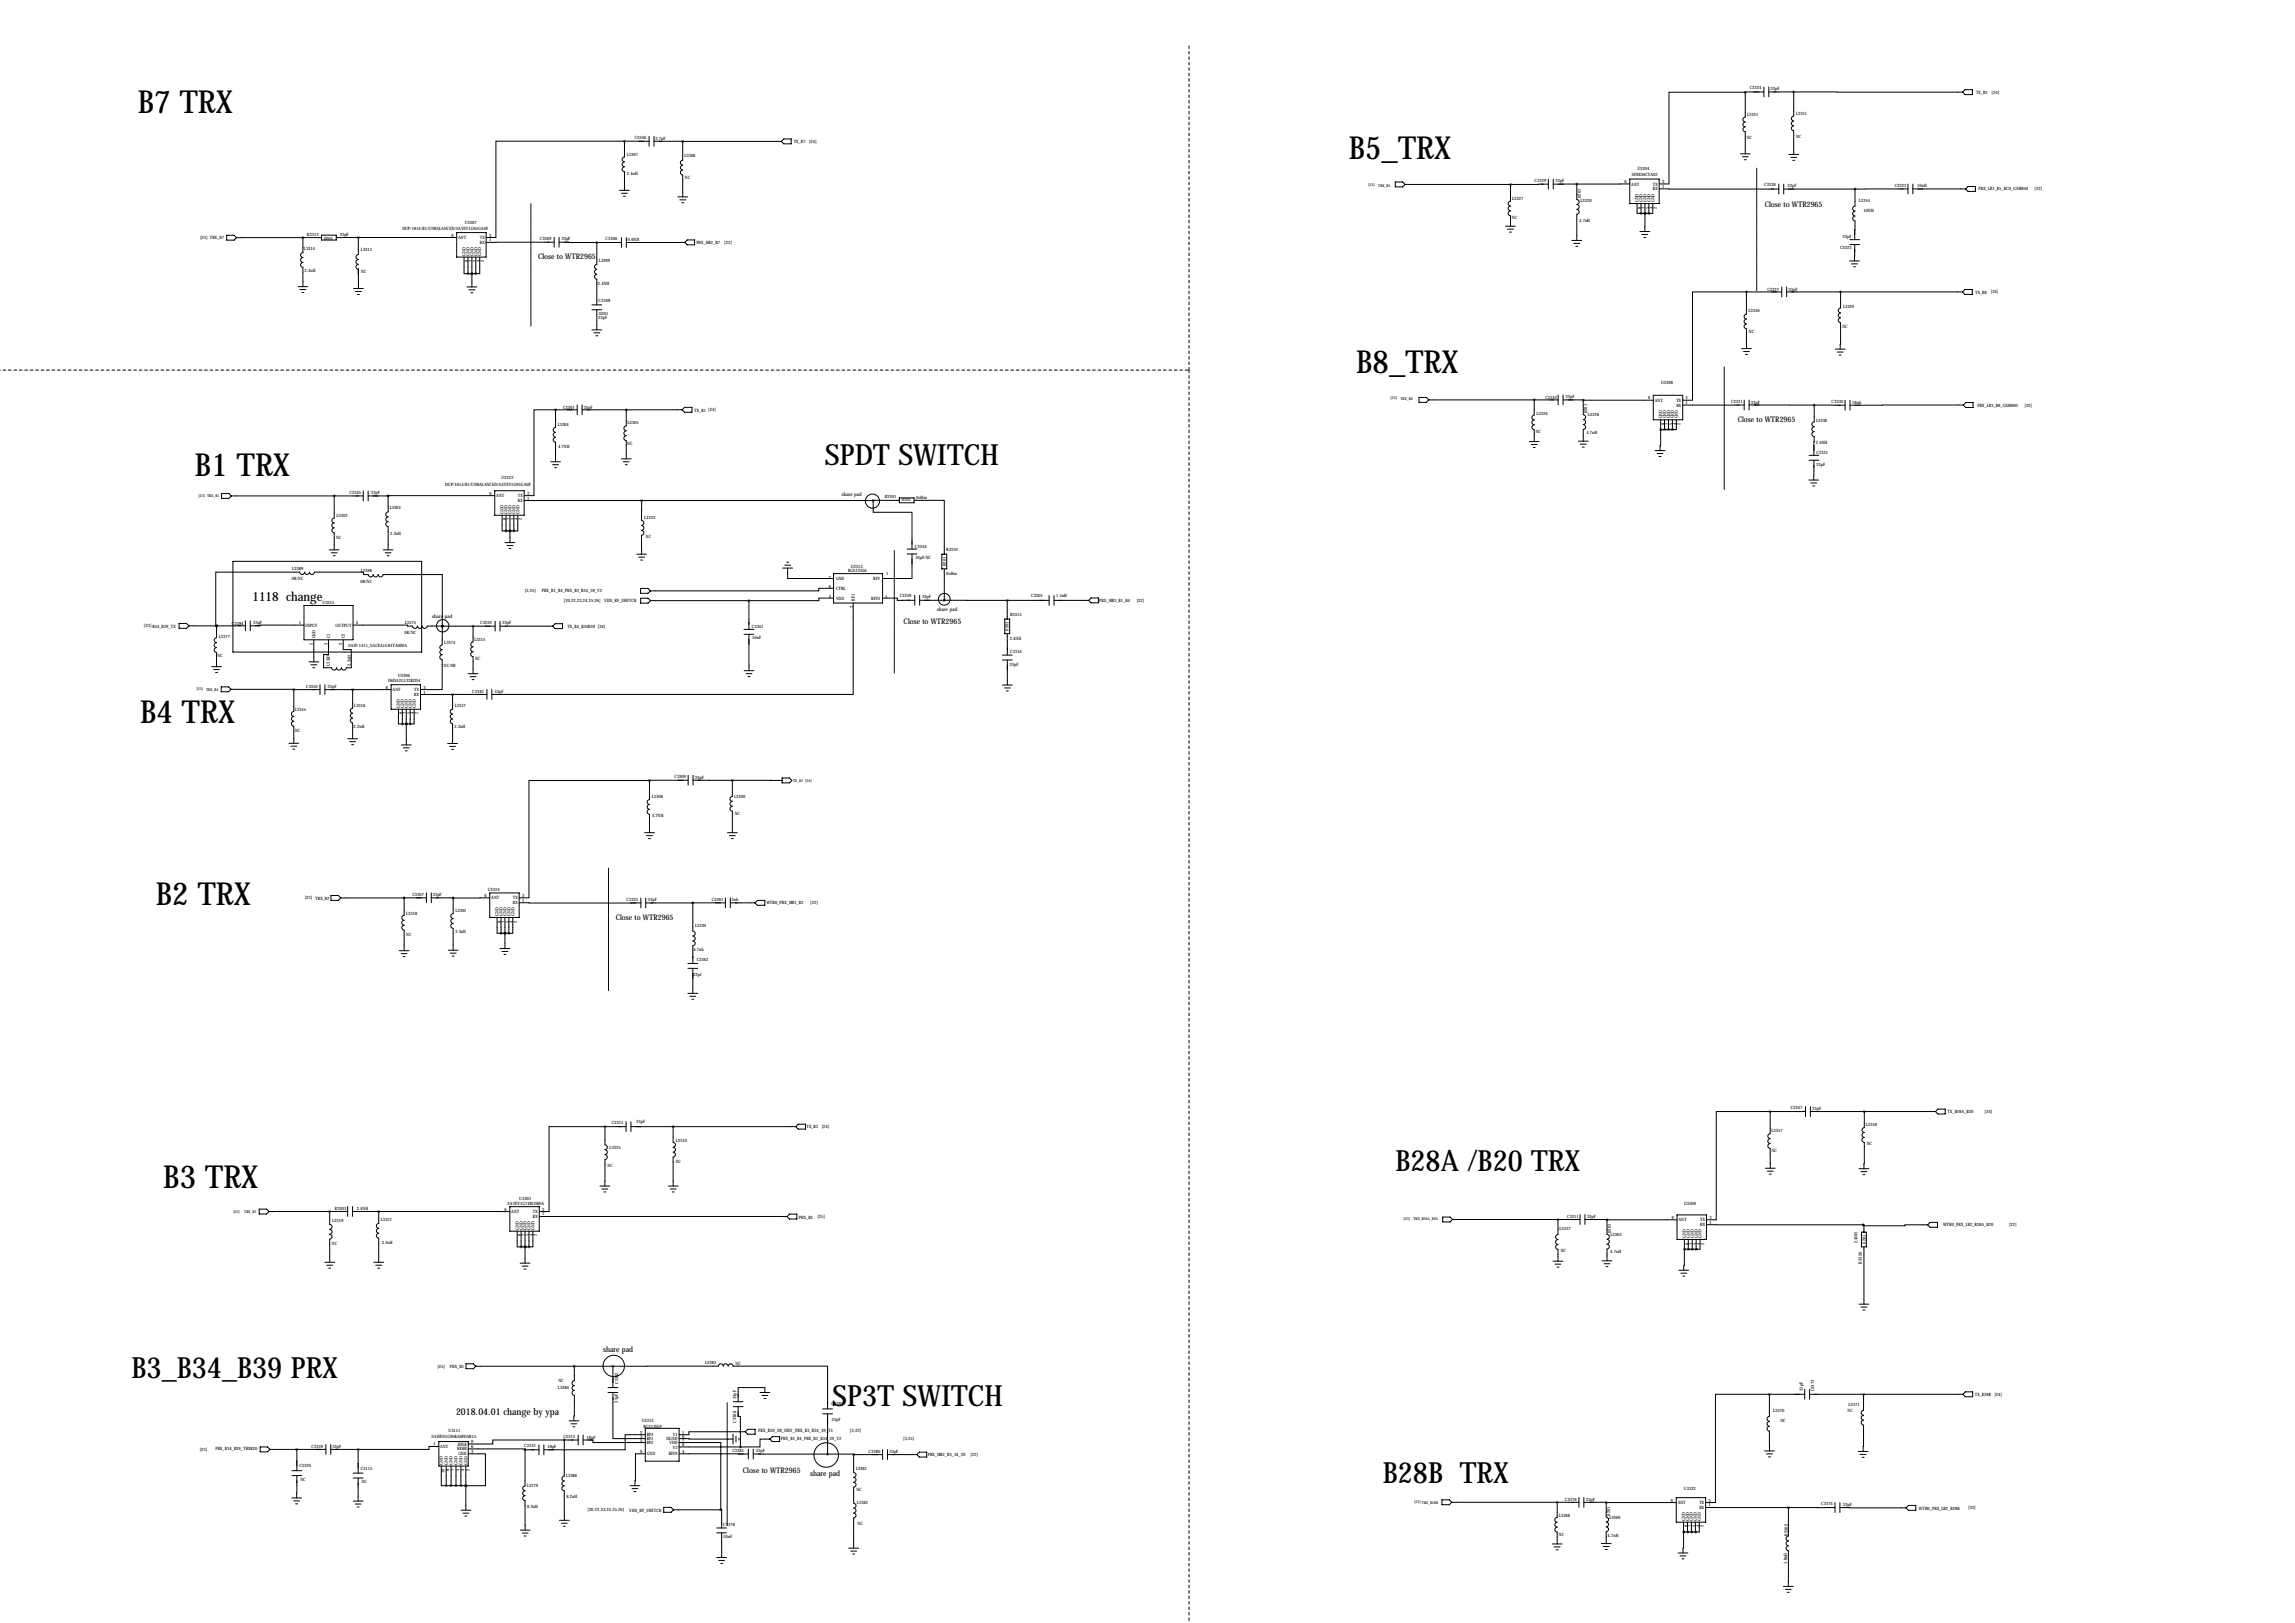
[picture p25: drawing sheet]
<svg xmlns="http://www.w3.org/2000/svg" width="1189mm" height="841mm" viewBox="0 0 1189 841" stroke-linecap="round" stroke-linejoin="round" font-family="sans-serif">
<defs><g id="words">
<g font-size="16.5">
<text x="71" y="59">B7 TRX</text>
<text x="699" y="83">B5_TRX</text>
<text x="703" y="193">B8_TRX</text>
<text x="101" y="246">B1 TRX</text>
<text x="73" y="374">B4 TRX</text>
<text x="81" y="469">B2 TRX</text>
<text x="85" y="615">B3 TRX</text>
</g>
<g font-size="15.1">
<text x="427" y="241">SPDT SWITCH</text>
<text x="723" y="607">B28A /B20 TRX</text>
<text x="68" y="714">B3_B34_B39 PRX</text>
<text x="431" y="728">SP3T SWITCH</text>
<text x="716" y="768">B28B TRX</text>
</g>
<text font-size="6.6" x="131" y="311">1118 change</text>
<text font-size="4.9" x="236" y="733">2018.04.01 change by ypa</text>
<g font-size="4">
<text x="914" y="107">Close to WTR2965</text>
<text x="279" y="134">Close to WTR2965</text>
<text x="900" y="219">Close to WTR2965</text>
<text x="468" y="323">Close to WTR2965</text>
<text x="319" y="476">Close to WTR2965</text>
<text x="312" y="700">share pad</text>
<text x="385" y="763">Close to WTR2965</text>
<text x="420" y="765">share pad</text>
</g>
<g font-size="2.6">
<text x="436" y="257">share pad</text>
<text x="485" y="316">share pad</text>
<text x="224" y="320">share pad</text>
</g>
<g font-size="2.4">
<text x="393" y="742">PRX_B20_28_SW2_PRX_B3_B34_39_V1</text>
<text x="440" y="741">[3,22]</text>
<text x="926" y="796" transform="rotate(-90 926 796)">R3302</text>
<text x="926" y="810" transform="rotate(-90 926 810)">1.8nH</text>
</g>
<g font-size="2.3">
<text x="906" y="46">C3324</text>
<text x="917" y="47">33pF</text>
<text x="1024" y="49">TX_B5</text>
<text x="1032" y="49">[24]</text>
<text x="930" y="59">L3311</text>
<text x="905" y="60">L3321</text>
<text x="905" y="72">NC</text>
<text x="930" y="71">NC</text>
<text x="329" y="72">C3346</text>
<text x="339" y="73">2.7pF</text>
<text x="411" y="74">TX_B7</text>
<text x="419" y="74">[24]</text>
<text x="325" y="81">L3307</text>
<text x="355" y="81">L3306</text>
<text x="848" y="88">U3304</text>
<text x="325" y="90">2.4nH</text>
<text x="355" y="93">NC</text>
<text x="795" y="94">C3329</text>
<text x="806" y="94">33pF</text>
<text x="842" y="95">6</text>
<text x="845" y="91">SFX836CYA02</text>
<text x="861" y="95">3</text>
<text x="845" y="96">ANT</text>
<text x="856" y="96">TX</text>
<text x="856" y="99">RX</text>
<text x="861" y="97">1</text>
<text x="914" y="97">C3338</text>
<text x="926" y="97">33pF</text>
<text x="981" y="97">C3322</text>
<text x="993" y="97">10nH</text>
<text x="1025" y="98">PRX_LB1_B5_BC0_GSM850</text>
<text x="1054" y="98">[22]</text>
<text x="783" y="103">L3327</text>
<text x="819" y="105">L3320</text>
<text x="819" y="103" transform="rotate(-90 819 103)">0201</text>
<text x="849" y="105" transform="rotate(-90 849 105)">GND</text>
<text x="851" y="105" transform="rotate(-90 851 105)">GND</text>
<text x="853" y="105" transform="rotate(-90 853 105)">GND</text>
<text x="855" y="105" transform="rotate(-90 855 105)">GND</text>
<text x="857" y="105" transform="rotate(-90 857 105)">GND</text>
<text x="963" y="105">L3354</text>
<text x="783" y="113">NC</text>
<text x="850" y="108" transform="rotate(-90 850 108)">8</text>
<text x="852" y="108" transform="rotate(-90 852 108)">7</text>
<text x="854" y="108" transform="rotate(-90 854 108)">5</text>
<text x="856" y="108" transform="rotate(-90 856 108)">4</text>
<text x="858" y="108" transform="rotate(-90 858 108)">2</text>
<text x="965" y="110">10NH</text>
<text x="208" y="119">DUP/1814/B1/UNBALANCED/SAYEY1G95GA0F</text>
<text x="241" y="116">U3307</text>
<text x="818" y="115">4.7nH</text>
<text x="104" y="124">[23] TRX_B7</text>
<text x="159" y="122">R3313</text>
<text x="168" y="124">0201</text>
<text x="176" y="122">33pF</text>
<text x="234" y="123">6</text>
<text x="237" y="124">ANT</text>
<text x="249" y="124">TX</text>
<text x="253" y="123">3</text>
<text x="253" y="125">1</text>
<text x="280" y="124">C3369</text>
<text x="291" y="125">33pF</text>
<text x="314" y="125">C3306</text>
<text x="325" y="125">0.6NH</text>
<text x="954" y="123">33pF</text>
<text x="157" y="130">L3314</text>
<text x="187" y="130">L3313</text>
<text x="249" y="126">RX</text>
<text x="361" y="126">PRX_HB2_B7</text>
<text x="375" y="126">[22]</text>
<text x="953" y="129">C3323</text>
<text x="241" y="132" transform="rotate(-90 241 132)">GND</text>
<text x="243" y="136" transform="rotate(-90 243 136)">8</text>
<text x="243" y="132" transform="rotate(-90 243 132)">GND</text>
<text x="245" y="136" transform="rotate(-90 245 136)">7</text>
<text x="245" y="132" transform="rotate(-90 245 132)">GND</text>
<text x="247" y="136" transform="rotate(-90 247 136)">5</text>
<text x="247" y="132" transform="rotate(-90 247 132)">GND</text>
<text x="249" y="136" transform="rotate(-90 249 136)">4</text>
<text x="249" y="132" transform="rotate(-90 249 132)">GND</text>
<text x="251" y="136" transform="rotate(-90 251 136)">2</text>
<text x="310" y="136">L3399</text>
<text x="158" y="141">2.4nH</text>
<text x="187" y="141">NC</text>
<text x="310" y="148">2.4NH</text>
<text x="916" y="151">C3327</text>
<text x="926" y="151">33pF</text>
<text x="1023" y="152">TX_B8</text>
<text x="1031" y="152">[24]</text>
<text x="310" y="156">C3308</text>
<text x="906" y="161">L3356</text>
<text x="955" y="159">L3329</text>
<text x="310" y="165">33pF</text>
<text x="310" y="163">0201</text>
<text x="906" y="172">NC</text>
<text x="954" y="170">NC</text>
<text x="860" y="199">U3308</text>
<text x="801" y="206">C3342</text>
<text x="811" y="206">33pF</text>
<text x="854" y="207">6</text>
<text x="857" y="208">ANT</text>
<text x="868" y="208">TX</text>
<text x="873" y="207">3</text>
<text x="873" y="209">1</text>
<text x="897" y="209">C3321</text>
<text x="907" y="209">33pF</text>
<text x="949" y="209">C3330</text>
<text x="960" y="209">18nh</text>
<text x="292" y="212">C3301</text>
<text x="302" y="212">33pF</text>
<text x="360" y="213">TX_B1 [24]</text>
<text x="796" y="215">L3326</text>
<text x="822" y="214" transform="rotate(-90 822 214)">0201</text>
<text x="822" y="216">L3328</text>
<text x="868" y="211">RX</text>
<text x="1024" y="211">PRX_LB3_B8_GSM900</text>
<text x="1049" y="211">[22]</text>
<text x="289" y="221">L3304</text>
<text x="325" y="219">L3305</text>
<text x="861" y="217" transform="rotate(-90 861 217)">GND</text>
<text x="862" y="220" transform="rotate(-90 862 220)">8</text>
<text x="863" y="217" transform="rotate(-90 863 217)">GND</text>
<text x="864" y="220" transform="rotate(-90 864 220)">7</text>
<text x="865" y="217" transform="rotate(-90 865 217)">GND</text>
<text x="866" y="220" transform="rotate(-90 866 220)">5</text>
<text x="867" y="217" transform="rotate(-90 867 217)">GND</text>
<text x="868" y="220" transform="rotate(-90 868 220)">4</text>
<text x="869" y="217" transform="rotate(-90 869 217)">GND</text>
<text x="870" y="220" transform="rotate(-90 870 220)">2</text>
<text x="941" y="218">L3338</text>
<text x="796" y="224">NC</text>
<text x="822" y="225">4.7nH</text>
<text x="289" y="232">4.7NH</text>
<text x="325" y="230">NC</text>
<text x="941" y="230">2.4NH</text>
<text x="941" y="235">C3331</text>
<text x="941" y="241">33pF</text>
<text x="231" y="251">DUP/1814/B1/UNBALANCED/SAYEY1G95GA0F</text>
<text x="260" y="248">U3323</text>
<text x="181" y="256">C3345</text>
<text x="192" y="256">33pF</text>
<text x="254" y="256">6</text>
<text x="257" y="258">ANT</text>
<text x="268" y="258">TX</text>
<text x="273" y="256">3</text>
<text x="202" y="264">L3303</text>
<text x="268" y="260">RX</text>
<text x="273" y="259">1</text>
<text x="458" y="258">R3301</text>
<text x="467" y="260">0201</text>
<text x="475" y="258">0oHm</text>
<text x="174" y="268">L3302</text>
<text x="261" y="266" transform="rotate(-90 261 266)">GND</text>
<text x="262" y="270" transform="rotate(-90 262 270)">8</text>
<text x="263" y="266" transform="rotate(-90 263 266)">GND</text>
<text x="264" y="270" transform="rotate(-90 264 270)">7</text>
<text x="265" y="266" transform="rotate(-90 265 266)">GND</text>
<text x="266" y="270" transform="rotate(-90 266 270)">5</text>
<text x="267" y="266" transform="rotate(-90 267 266)">GND</text>
<text x="268" y="270" transform="rotate(-90 268 270)">4</text>
<text x="269" y="266" transform="rotate(-90 269 266)">GND</text>
<text x="270" y="270" transform="rotate(-90 270 270)">2</text>
<text x="334" y="269">L3333</text>
<text x="174" y="279">NC</text>
<text x="202" y="277">2.2nH</text>
<text x="335" y="279">NC</text>
<text x="474" y="284">C3344</text>
<text x="490" y="285">R3310</text>
<text x="474" y="290">33pF/NC</text>
<text x="490" y="293" transform="rotate(-90 490 293)">0201</text>
<text x="151" y="295">L3389</text>
<text x="187" y="296">L3388</text>
<text x="429" y="300">2</text>
<text x="439" y="296">BGS12SL6</text>
<text x="441" y="294">U3313</text>
<text x="459" y="298">1</text>
<text x="490" y="298">0oHm</text>
<text x="151" y="301">0R/NC</text>
<text x="187" y="302">0R/NC</text>
<text x="429" y="305">6</text>
<text x="433" y="300">GND</text>
<text x="433" y="306">CTRL</text>
<text x="452" y="300">RF2</text>
<text x="272" y="307">[3,25]</text>
<text x="281" y="307">PRX_B1_B4_PRX_B3_B34_39_V2</text>
<text x="292" y="312">[20,22,23,24,25,26]</text>
<text x="313" y="312">VDD_RF_SWITCH</text>
<text x="429" y="310">4</text>
<text x="433" y="311">VDD</text>
<text x="443" y="311" transform="rotate(-90 443 311)">RF1</text>
<text x="451" y="311">RFIN</text>
<text x="458" y="310">5</text>
<text x="466" y="309">C3339</text>
<text x="478" y="310">33pF</text>
<text x="534" y="309">C3305</text>
<text x="547" y="309">1.5nH</text>
<text x="569" y="312">PRX_MB3_B1_B4</text>
<text x="589" y="312">[22]</text>
<text x="167" y="313">U3315</text>
<text x="442" y="315" transform="rotate(-90 442 315)">3</text>
<text x="120" y="324">C3384</text>
<text x="131" y="323">33pF</text>
<text x="155" y="323">1</text>
<text x="184" y="323">4</text>
<text x="210" y="323">L3375</text>
<text x="249" y="323">C3310</text>
<text x="260" y="323">33pF</text>
<text x="523" y="319">R3315</text>
<text x="75" y="325">[23] B34_B39_TX</text>
<text x="158" y="325">INPUT</text>
<text x="174" y="325">OUTPUT</text>
<text x="210" y="329">0R/NC</text>
<text x="294" y="325">TX_B4_B34B39 [24]</text>
<text x="389" y="325">C3341</text>
<text x="522" y="327" transform="rotate(-90 522 327)">0201</text>
<text x="113" y="330">L3377</text>
<text x="162" y="334" transform="rotate(-90 162 334)">5</text>
<text x="163" y="331" transform="rotate(-90 163 331)">GND</text>
<text x="170" y="334" transform="rotate(-90 170 334)">3</text>
<text x="171" y="331" transform="rotate(-90 171 331)">C1</text>
<text x="177" y="334" transform="rotate(-90 177 334)">2</text>
<text x="179" y="331" transform="rotate(-90 179 331)">C2</text>
<text x="181" y="335">SAW-1411_SACEA1G81TA0F0A</text>
<text x="230" y="334">L3374</text>
<text x="246" y="332">L3315</text>
<text x="390" y="331">10nF</text>
<text x="523" y="332">2.4NH</text>
<text x="113" y="340">NC</text>
<text x="246" y="342">NC</text>
<text x="523" y="338">C3314</text>
<text x="171" y="345" transform="rotate(-90 171 345)">L3387</text>
<text x="182" y="345" transform="rotate(-90 182 345)">2.2nH</text>
<text x="230" y="345">NC/0R</text>
<text x="523" y="345">33pF</text>
<text x="201" y="353">D6DA2G132K2D4</text>
<text x="206" y="351">U3306</text>
<text x="159" y="356">C3350</text>
<text x="170" y="356">33pF</text>
<text x="200" y="357">6</text>
<text x="203" y="358">ANT</text>
<text x="215" y="358">TX</text>
<text x="219" y="357">3</text>
<text x="219" y="359">1</text>
<text x="245" y="359">C3343</text>
<text x="256" y="359">33pF</text>
<text x="215" y="361">RX</text>
<text x="153" y="368">L3355</text>
<text x="184" y="366">L3316</text>
<text x="207" y="367" transform="rotate(-90 207 367)">GND</text>
<text x="209" y="370" transform="rotate(-90 209 370)">8</text>
<text x="209" y="367" transform="rotate(-90 209 367)">GND</text>
<text x="211" y="370" transform="rotate(-90 211 370)">7</text>
<text x="211" y="367" transform="rotate(-90 211 367)">GND</text>
<text x="213" y="370" transform="rotate(-90 213 370)">5</text>
<text x="213" y="367" transform="rotate(-90 213 367)">GND</text>
<text x="215" y="370" transform="rotate(-90 215 370)">4</text>
<text x="215" y="367" transform="rotate(-90 215 367)">GND</text>
<text x="217" y="370" transform="rotate(-90 217 370)">2</text>
<text x="236" y="366">L3317</text>
<text x="183" y="377">2.2nH</text>
<text x="235" y="377">2.2nH</text>
<text x="153" y="379">NC</text>
<text x="349" y="403">C3309</text>
<text x="360" y="404">33pF</text>
<text x="338" y="414">L3308</text>
<text x="380" y="413">L3309</text>
<text x="338" y="423">4.7NH</text>
<text x="381" y="422">NC</text>
<text x="253" y="462">U3324</text>
<text x="158" y="466">[23] TRX_B2</text>
<text x="214" y="464">C3307</text>
<text x="224" y="464">33pF</text>
<text x="251" y="465">6</text>
<text x="254" y="466">ANT</text>
<text x="266" y="466">TX</text>
<text x="270" y="465">3</text>
<text x="270" y="467">1</text>
<text x="325" y="467">C3333</text>
<text x="336" y="467">33pF</text>
<text x="369" y="467">C3361</text>
<text x="379" y="467">3nh</text>
<text x="210" y="474">L3318</text>
<text x="236" y="472">L3301</text>
<text x="266" y="468">RX</text>
<text x="397" y="468">WTR0_PRX_MB1_B2</text>
<text x="420" y="468">[22]</text>
<text x="258" y="474" transform="rotate(-90 258 474)">GND</text>
<text x="260" y="478" transform="rotate(-90 260 478)">8</text>
<text x="260" y="474" transform="rotate(-90 260 474)">GND</text>
<text x="262" y="478" transform="rotate(-90 262 478)">7</text>
<text x="262" y="474" transform="rotate(-90 262 474)">GND</text>
<text x="264" y="478" transform="rotate(-90 264 478)">5</text>
<text x="264" y="474" transform="rotate(-90 264 474)">GND</text>
<text x="266" y="478" transform="rotate(-90 266 478)">4</text>
<text x="266" y="474" transform="rotate(-90 266 474)">GND</text>
<text x="268" y="478" transform="rotate(-90 268 478)">2</text>
<text x="210" y="485">NC</text>
<text x="236" y="483">3.3nH</text>
<text x="360" y="480">L3330</text>
<text x="359" y="493">4.7nh</text>
<text x="361" y="498">C3362</text>
<text x="359" y="505">22pf</text>
<text x="928" y="575">C3347</text>
<text x="939" y="575">33pF</text>
<text x="330" y="582">33pF</text>
<text x="1009" y="577">TX_B28A_B20</text>
<text x="1028" y="576">[24]</text>
<text x="317" y="582">C3315</text>
<text x="418" y="584">TX_B3</text>
<text x="426" y="584">[24]</text>
<text x="918" y="586">L3357</text>
<text x="967" y="583">L3358</text>
<text x="350" y="592">L3310</text>
<text x="967" y="593">NC</text>
<text x="316" y="595">L3325</text>
<text x="918" y="597">NC</text>
<text x="315" y="605">NC</text>
<text x="350" y="602">NC</text>
<text x="269" y="622">U3303</text>
<text x="173" y="627">R3303</text>
<text x="185" y="627">2.4NH</text>
<text x="261" y="627">6</text>
<text x="263" y="624">SAYEY1G74BC0B0A</text>
<text x="265" y="628">ANT</text>
<text x="276" y="628">TX</text>
<text x="281" y="627">3</text>
<text x="281" y="630">1</text>
<text x="872" y="624">U3309</text>
<text x="172" y="633">L3319</text>
<text x="197" y="632">L3312</text>
<text x="276" y="631">RX</text>
<text x="414" y="631">PRX_B3</text>
<text x="423" y="631">[25]</text>
<text x="812" y="631">C3311</text>
<text x="822" y="631">33pF</text>
<text x="866" y="631">6</text>
<text x="869" y="633">ANT</text>
<text x="881" y="633">TX</text>
<text x="881" y="635">RX</text>
<text x="885" y="631">3</text>
<text x="885" y="634">1</text>
<text x="1007" y="635">WTR0_PRX_LB2_B28A_B20</text>
<text x="1041" y="635">[22]</text>
<text x="269" y="637" transform="rotate(-90 269 637)">GND</text>
<text x="270" y="640" transform="rotate(-90 270 640)">8</text>
<text x="271" y="637" transform="rotate(-90 271 637)">GND</text>
<text x="272" y="640" transform="rotate(-90 272 640)">7</text>
<text x="273" y="637" transform="rotate(-90 273 637)">GND</text>
<text x="274" y="640" transform="rotate(-90 274 640)">5</text>
<text x="275" y="637" transform="rotate(-90 275 637)">GND</text>
<text x="276" y="640" transform="rotate(-90 276 640)">4</text>
<text x="277" y="637" transform="rotate(-90 277 637)">GND</text>
<text x="278" y="640" transform="rotate(-90 278 640)">2</text>
<text x="808" y="637">L3337</text>
<text x="834" y="640">L3363</text>
<text x="834" y="639" transform="rotate(-90 834 639)">0201</text>
<text x="873" y="641" transform="rotate(-90 873 641)">GND</text>
<text x="875" y="641" transform="rotate(-90 875 641)">GND</text>
<text x="877" y="641" transform="rotate(-90 877 641)">GND</text>
<text x="879" y="641" transform="rotate(-90 879 641)">GND</text>
<text x="881" y="641" transform="rotate(-90 881 641)">GND</text>
<text x="172" y="645">NC</text>
<text x="198" y="644">3.3nH</text>
<text x="875" y="645" transform="rotate(-90 875 645)">8</text>
<text x="877" y="645" transform="rotate(-90 877 645)">7</text>
<text x="879" y="645" transform="rotate(-90 879 645)">5</text>
<text x="881" y="645" transform="rotate(-90 881 645)">4</text>
<text x="883" y="645" transform="rotate(-90 883 645)">2</text>
<text x="962" y="644" transform="rotate(-90 962 644)">2.4NH</text>
<text x="967" y="644" transform="rotate(-90 967 644)">0201</text>
<text x="809" y="648">NC</text>
<text x="834" y="649">4.7nH</text>
<text x="964" y="655" transform="rotate(-90 964 655)">R3326</text>
<text x="365" y="707">L3383</text>
<text x="381" y="707">NC</text>
<text x="227" y="709">[25]</text>
<text x="233" y="709">PRX_B3</text>
<text x="289" y="719">L3380</text>
<text x="289" y="716">NC</text>
<text x="320" y="717" transform="rotate(-90 320 717)">C3382</text>
<text x="381" y="725" transform="rotate(-90 381 725)">33pF</text>
<text x="934" y="720" transform="rotate(-90 934 720)">33pF</text>
<text x="940" y="721" transform="rotate(-90 940 721)">C3373</text>
<text x="1023" y="723">TX_B28B [24]</text>
<text x="320" y="727" transform="rotate(-90 320 727)">33pF</text>
<text x="431" y="728">C3383</text>
<text x="919" y="731">L3370</text>
<text x="957" y="731">NC</text>
<text x="958" y="728">L3371</text>
<text x="332" y="737">U3312</text>
<text x="381" y="737" transform="rotate(-90 381 737)">C3388</text>
<text x="431" y="736">33pF</text>
<text x="922" y="736">NC</text>
<text x="232" y="742">U3111</text>
<text x="332" y="743">2</text>
<text x="333" y="739">BGS13SL9</text>
<text x="335" y="744">RF3</text>
<text x="349" y="744">V1</text>
<text x="353" y="743">1</text>
<text x="172" y="750">33pF</text>
<text x="224" y="745">SAWFD1G90KA0F0AR15</text>
<text x="225" y="749">1</text>
<text x="237" y="749">RFLB</text>
<text x="244" y="747">9</text>
<text x="244" y="750">6</text>
<text x="272" y="750">C3312</text>
<text x="292" y="745">C3313</text>
<text x="304" y="745">18pF</text>
<text x="332" y="747">5</text>
<text x="332" y="745">3</text>
<text x="335" y="748">RF2</text>
<text x="335" y="746">RF1</text>
<text x="345" y="746">DGND</text>
<text x="347" y="748">VDD</text>
<text x="353" y="745">6</text>
<text x="353" y="747">7</text>
<text x="353" y="749">8</text>
<text x="405" y="746">PRX_B1_B4_PRX_B3_B34_39_V2</text>
<text x="468" y="746">[3,25]</text>
<text x="103" y="751">[23]</text>
<text x="112" y="751">PRX_B34_B39_TRXB20</text>
<text x="161" y="750">C3319</text>
<text x="228" y="750">ANT</text>
<text x="237" y="751">RFHB</text>
<text x="237" y="754">GND</text>
<text x="244" y="753">3</text>
<text x="284" y="750">18pF</text>
<text x="332" y="753">9</text>
<text x="335" y="754">GND</text>
<text x="346" y="754">RFIN</text>
<text x="349" y="750">V2</text>
<text x="353" y="753">4</text>
<text x="379" y="752">C3381</text>
<text x="392" y="752">33pF</text>
<text x="450" y="752">C3380</text>
<text x="461" y="753">33pF</text>
<text x="481" y="754">PRX_MB2_B3_34_39</text>
<text x="503" y="754">[22]</text>
<text x="155" y="760">C3320</text>
<text x="187" y="761">C3115</text>
<text x="229" y="759" transform="rotate(-90 229 759)">GND</text>
<text x="232" y="759" transform="rotate(-90 232 759)">GND</text>
<text x="234" y="759" transform="rotate(-90 234 759)">GND</text>
<text x="237" y="759" transform="rotate(-90 237 759)">GND</text>
<text x="240" y="759" transform="rotate(-90 240 759)">GND</text>
<text x="242" y="759" transform="rotate(-90 242 759)">GND</text>
<text x="443" y="761">L3381</text>
<text x="156" y="767">NC</text>
<text x="230" y="763" transform="rotate(-90 230 763)">10</text>
<text x="233" y="762" transform="rotate(-90 233 762)">8</text>
<text x="235" y="762" transform="rotate(-90 235 762)">7</text>
<text x="238" y="762" transform="rotate(-90 238 762)">5</text>
<text x="240" y="762" transform="rotate(-90 240 762)">4</text>
<text x="243" y="762" transform="rotate(-90 243 762)">2</text>
<text x="293" y="765">L3386</text>
<text x="187" y="768">NC</text>
<text x="273" y="770">L3379</text>
<text x="444" y="772">NC</text>
<text x="872" y="772">U3322</text>
<text x="293" y="776">8.2nH</text>
<text x="444" y="779">L3382</text>
<text x="811" y="777">C3376</text>
<text x="821" y="778">33pF</text>
<text x="866" y="778">6</text>
<text x="869" y="779">ANT</text>
<text x="880" y="779">TX</text>
<text x="885" y="778">3</text>
<text x="943" y="779">C3374</text>
<text x="273" y="781">8.2nH</text>
<text x="304" y="783">[20,22,23,24,25,26]</text>
<text x="326" y="783">VDD_RF_SWITCH</text>
<text x="808" y="786">L3368</text>
<text x="834" y="785" transform="rotate(-90 834 785)">0201</text>
<text x="880" y="782">RX</text>
<text x="885" y="780">1</text>
<text x="955" y="780">33pF</text>
<text x="994" y="782">WTR0_PRX_LB2_B28B</text>
<text x="1020" y="782">[22]</text>
<text x="375" y="791">C3378</text>
<text x="444" y="790">NC</text>
<text x="834" y="787">L3369</text>
<text x="873" y="788" transform="rotate(-90 873 788)">GND</text>
<text x="874" y="791" transform="rotate(-90 874 791)">8</text>
<text x="875" y="788" transform="rotate(-90 875 788)">GND</text>
<text x="876" y="791" transform="rotate(-90 876 791)">7</text>
<text x="877" y="788" transform="rotate(-90 877 788)">GND</text>
<text x="878" y="791" transform="rotate(-90 878 791)">5</text>
<text x="879" y="788" transform="rotate(-90 879 788)">GND</text>
<text x="880" y="791" transform="rotate(-90 880 791)">4</text>
<text x="881" y="788" transform="rotate(-90 881 788)">GND</text>
<text x="882" y="791" transform="rotate(-90 882 791)">2</text>
<text x="375" y="797">10nF</text>
<text x="808" y="795">NC</text>
<text x="833" y="796">4.7nH</text>
</g>
<g font-size="2">
<text x="709" y="96">[23]</text>
<text x="714" y="97">TRX_B5</text>
<text x="720" y="207">[23]</text>
<text x="725" y="207">TRX_B8</text>
<text x="103" y="257">[23] TRX_B1</text>
<text x="102" y="358">[23]</text>
<text x="107" y="358">TRX_B4</text>
<text x="411" y="405">TX_B2 [24]</text>
<text x="121" y="628">[23]</text>
<text x="127" y="628">TRX_B3</text>
<text x="727" y="632">[23]</text>
<text x="732" y="632">TRX_B28A_B20</text>
<text x="733" y="779">[23] TRX_B28B</text>
</g>
</g></defs>
<path d="M910 87v64M275 105v64M893 190v64M463 285v64M315 450v63M377 727v63" fill="none" stroke="#000" stroke-width=".52" stroke-dasharray=".4 .4"/>
<g fill="none" stroke="#000" stroke-width=".52">
<path d="M904 48v13a1.3 1.3 0 0 0-1 1 1.3 1.3 0 0 0 1 1 1.3 1.3 0 0 0-1 1 1.3 1.3 0 0 0 1 2 1.3 1.3 0 0 0-1 1 1.3 1.3 0 0 0 1 1v12M904 48h-39v47h-6M914 48h-10M914 45v5M916 48h13M916 45v5M929 48v12a1.3 1.3 0 0 0-1 1 1.3 1.3 0 0 0 1 2 1.3 1.3 0 0 0-1 1 1.3 1.3 0 0 0 1 1 1.3 1.3 0 0 0-1 1 1.3 1.3 0 0 0 1 2v12M929 48h88M1018 46h4v3h-4l-1-1zM323 73v8a1.3 1.3 0 0 0-1 2 1.3 1.3 0 0 0 1 1 1.3 1.3 0 0 0-1 1 1.3 1.3 0 0 0 1 1 1.3 1.3 0 0 0-1 2 1.3 1.3 0 0 0 1 1v10M323 73h13M323 73h-66v50h-5"/>
<path d="M336 71v5M339 73h15M339 71v5M354 73v10a1.3 1.3 0 0 0-2 1 1.4 1.4 0 0 0 2 2 1.3 1.3 0 0 0-2 1 1.3 1.3 0 0 0 2 1 1.3 1.3 0 0 0-2 1 1.4 1.4 0 0 0 2 2v11M354 73h51M406 72h4v3h-4l-1-2zM902 80h5M927 80h5M321 99h5M723 94h4l1 2-1 1h-4zM728 96h54M782 96v8a1.3 1.3 0 0 0-1 1 1.3 1.3 0 0 0 1 2 1.3 1.3 0 0 0-1 1 1.3 1.3 0 0 0 1 1 1.3 1.3 0 0 0-1 2 1.3 1.3 0 0 0 1 1v5"/>
<path d="M802 95l-20 1M802 93v5M805 93v5M817 95v8a1.3 1.3 0 0 1 1 2 1.3 1.3 0 0 1-1 1 1.3 1.3 0 0 1 1 1 1.3 1.3 0 0 1-1 1 1.3 1.3 0 0 1 1 2 1.3 1.3 0 0 1-1 1v14M817 95h-12M844 95h-27M844 93h15v12h-15zM859 98h62M903 81h3M904 83h1M921 95v5M924 98h37"/>
<path d="M924 95v5M928 82h3M929 83h1M961 98v9a1.3 1.3 0 0 0-1 1 1.3 1.3 0 0 0 1 1 1.3 1.3 0 0 0-1 2 1.3 1.3 0 0 0 1 1 1.3 1.3 0 0 0-1 1 1.3 1.3 0 0 0 1 1v10M988 98h-27M988 95v5M991 98h27M991 95v5M1018 98l2-1h3v2h-3zM322 100h3M323 102h1M351 102h5"/>
<path d="M352 104h3M353 105h1M780 117h5M781 119h3M848 105v6h8v-6M850 120h5M850 111h.1M850 105v6M852 111h.1M852 111v9M852 105v6M854 111h.1"/>
<path d="M854 105v6M117 122h4l2 1-2 1h-4zM157 123v8a1.3 1.3 0 0 0-1 1 1.3 1.3 0 0 0 1 1 1.3 1.3 0 0 0-1 2 1.3 1.3 0 0 0 1 1 1.3 1.3 0 0 0-1 1 1.3 1.3 0 0 0 1 1v10M157 123h-34M157 123h10M167 122h7v2h-7zM186 123v9a1.3 1.3 0 0 0-2 1 1.3 1.3 0 0 0 2 1 1.4 1.4 0 0 0-2 2 1.3 1.3 0 0 0 2 1 1.3 1.3 0 0 0-2 1 1.3 1.3 0 0 0 2 1v10M186 123h-12M186 123h51M237 120h15v13h-15zM240 133v9h2M242 133v9"/>
<path d="M244 133v16M246 133v9M249 133v9h-3M287 125l-35 1M287 123v5M290 125l19 1M290 123v5M309 126v11a1.3 1.3 0 0 0-1 1 1.3 1.3 0 0 0 1 2 1.3 1.3 0 0 0-1 1 1.3 1.3 0 0 0 1 1 1.3 1.3 0 0 0-1 1 1.3 1.3 0 0 0 1 2v13M309 126h13M322 123v5M324 123v5M355 126h-31"/>
<path d="M356 124h4v3h-4l-1-1zM782 120h1M814 125h5M815 126h3M816 128h1M851 121h3M852 123h1M958 135h5M958 127h5M958 124h5M959 137h3M960 138h1"/>
<path d="M961 127v8M154 148h5M155 150h3M156 152h1M183 149h5M184 151h3M185 152h1M242 149h5M242 142h4M243 150h3M244 152h1M244 142h.1"/>
<path d="M307 158h5M905 151v12a1.3 1.3 0 0 0-2 1 1.3 1.3 0 0 0 2 1 1.4 1.4 0 0 0-2 2 1.3 1.3 0 0 0 2 1 1.3 1.3 0 0 0-2 1 1.3 1.3 0 0 0 2 1v11M905 151h-28v56h-5M905 151h18M923 149v5M926 151h91M926 149v5M953 151v9a1.3 1.3 0 0 0-1 1 1.3 1.3 0 0 0 1 1 1.3 1.3 0 0 0-1 1 1.3 1.3 0 0 0 1 2 1.3 1.3 0 0 0-1 1 1.3 1.3 0 0 0 1 1v14M1018 150h4v2h-4l-1-1zM307 160h5M307 171h5M308 172h3"/>
<path d="M309 174h1M309 160v11M902 181h5M903 182h3M904 184h1M951 181h5M952 182h3M953 184h1M288 212v9a1.3 1.3 0 0 0-1 2 1.3 1.3 0 0 0 1 1 1.3 1.3 0 0 0-1 1 1.3 1.3 0 0 0 1 1 1.3 1.3 0 0 0-1 2 1.3 1.3 0 0 0 1 1v10M288 212h-11v45h-5M288 212h11M299 210v5"/>
<path d="M302 212h51M302 210v5M324 212v9a1.3 1.3 0 0 0-1 1 1.3 1.3 0 0 0 1 1 1.3 1.3 0 0 0-1 1 1.3 1.3 0 0 0 1 2 1.3 1.3 0 0 0-1 1 1.3 1.3 0 0 0 1 1v10M355 211h3v3h-3l-2-2zM735 206h4l1 1-1 1h-4zM740 207h67M795 207v8a1.3 1.3 0 0 0-1 1 1.3 1.3 0 0 0 1 2 1.3 1.3 0 0 0-1 1 1.3 1.3 0 0 0 1 1 1.3 1.3 0 0 0-1 1 1.3 1.3 0 0 0 1 2v6M807 205v5M810 207h10M810 205v5M820 207v8a1.3 1.3 0 0 1 1 1 1.3 1.3 0 0 1-1 1 1.3 1.3 0 0 1 1 2 1.3 1.3 0 0 1-1 1 1.3 1.3 0 0 1 1 1 1.3 1.3 0 0 1-1 1v7M820 207h36"/>
<path d="M856 205h16v12h-16zM860 217v6M862 217v6M864 217v6M866 217v6M868 217v6h-8M904 210h-32M904 207v5M906 210h34M906 207v5M940 210v9a1.3 1.3 0 0 0-1 1 1.3 1.3 0 0 0 1 1 1.3 1.3 0 0 0-1 1 1.3 1.3 0 0 0 1 2 1.3 1.3 0 0 0-1 1 1.3 1.3 0 0 0 1 1v10M940 210h16"/>
<path d="M956 207v5M958 207v5M1017 210h-59M1017 210l1-1h4v2h-4zM285 239h5M322 238h5M323 239h3M792 229h5M793 230h3M794 232h1M818 229h5M819 230h3"/>
<path d="M820 232h1M857 233h5M858 235h3M859 236h1M860 223h.1M860 223v10M862 223h.1M864 223h.1M866 223h.1M937 238h5M937 236h5M940 238v11"/>
<path d="M115 256h4l1 1-1 1h-4zM120 257h68M173 257v11a1.3 1.3 0 0 0-1 2 1.3 1.3 0 0 0 1 1 1.3 1.3 0 0 0-1 1 1.3 1.3 0 0 0 1 1 1.3 1.3 0 0 0-1 2 1.3 1.3 0 0 0 1 1v9M188 254v5M191 257h10M191 254v5M201 257v8a1.3 1.3 0 0 0-1 1 1.3 1.3 0 0 0 1 2 1.3 1.3 0 0 0-1 1 1.3 1.3 0 0 0 1 1 1.3 1.3 0 0 0-1 1 1.3 1.3 0 0 0 1 2v12M256 257h-55M256 254h16v13h-16zM272 259h180M286 241h3M287 242h1"/>
<path d="M324 241h1M332 259v11a1.3 1.3 0 0 1 2 1 1.3 1.3 0 0 1-2 1 1.3 1.3 0 0 1 2 1 1.4 1.4 0 0 1-2 2 1.3 1.3 0 0 1 2 1 1.3 1.3 0 0 1-2 1v10M452 259v6h20v19M466 259h-14M466 258h8v2h-8zM474 259h15v28M937 249h5M938 250h3M939 252h1M260 267v8h2M262 267v8M262 275h4"/>
<path d="M264 275h.1M264 267v14M266 267v8M268 267v8h-2M121 291h97v47h-97zM171 285h5M172 286h3M173 288h1M199 285h5M200 286h3M201 288h1M262 281h5"/>
<path d="M263 283h3M264 284h1M330 287h5M331 289h3M332 290h1M405 294h6M407 293h3M408 291h1M408 294v6h24M432 297h25v15h-25zM470 284h5M470 287h5"/>
<path d="M472 287v13h-15M488 287h2v8h-2zM489 295v16M157 314h26v17h-26zM332 305h4l1 1-1 1h-4zM332 310h4l1 1-1 1h-4zM337 311h51M388 311v15M432 305h-8v1h-87M432 310h-8v1h-36M442 312v48h-187M457 310h8v1h9"/>
<path d="M474 308v5M476 311h13M476 308v5M489 311h33M522 311v10M522 311h21M543 308v6M546 311h18M546 308v6M564 311l1-1h4v2h-4zM93 323h4l1 1-1 1h-4zM98 324h14"/>
<path d="M112 324v6a1.3 1.3 0 0 0-1 2 1.3 1.3 0 0 0 1 1 1.3 1.3 0 0 0-1 1 1.3 1.3 0 0 0 1 1 1.3 1.3 0 0 0-1 2 1.3 1.3 0 0 0 1 1v7M112 324v-28h43a1.4 1.4 0 0 0 2 2 1.3 1.3 0 0 0 1-2 1.3 1.3 0 0 0 1 2 1.3 1.3 0 0 0 1-2 1.4 1.4 0 0 0 2 2 1.3 1.3 0 0 0 1-2h25v2h3a1.3 1.3 0 0 0 1 1 1.3 1.3 0 0 0 1-1 1.3 1.3 0 0 0 2 1 1.3 1.3 0 0 0 1-1 1.3 1.3 0 0 0 1 1 1.3 1.3 0 0 0 1-1h31v26M112 324h.1M127 324h-15M127 322v5M130 322v5M157 324h-27M163 331v12M170 331v8h-2v7h4a1.3 1.3 0 0 0 1 1 1.3 1.3 0 0 0 1-1 1.3 1.3 0 0 0 2 1 1.3 1.3 0 0 0 1-1 1.3 1.3 0 0 0 1 1 1.3 1.3 0 0 0 1-1h3v-10h-4v-5M183 324h28h3a1.3 1.3 0 0 0 1 2 1.3 1.3 0 0 0 1-2M216 324a1.3 1.3 0 0 0 1 2 1.4 1.4 0 0 0 2-2M219 324a1.3 1.3 0 0 0 1 2 1.3 1.3 0 0 0 1-2"/>
<path d="M221 324h8M229 324v10a1.3 1.3 0 0 0-1 1 1.3 1.3 0 0 0 1 2 1.3 1.3 0 0 0-1 1 1.3 1.3 0 0 0 1 1 1.3 1.3 0 0 0-1 1 1.3 1.3 0 0 0 1 2v15h-11M229 324h.1M229 324h27M245 324v9a1.3 1.3 0 0 0-1 1 1.3 1.3 0 0 0 1 1 1.3 1.3 0 0 0-1 1 1.3 1.3 0 0 0 1 2 1.3 1.3 0 0 0-1 1 1.3 1.3 0 0 0 1 1v9M256 322v5M259 324h27M259 322v5M286 324l2-1h3v3h-3zM385 326h5M385 329h5M388 329v18"/>
<path d="M519 339h5M520 321h3v7h-3zM522 328v11M110 345h5M111 347h3M112 348h1M115 356h3l2 1-2 1h-3zM120 357h32M152 357v12a1.3 1.3 0 0 0-1 1 1.3 1.3 0 0 0 1 1 1.3 1.3 0 0 0-1 1 1.3 1.3 0 0 0 1 2 1.3 1.3 0 0 0-1 1 1.3 1.3 0 0 0 1 1v9M152 357h14M160 343h5M161 344h3"/>
<path d="M162 346h1M166 355v5M168 357h35M168 355v5M183 357v10a1.3 1.3 0 0 0-2 1 1.3 1.3 0 0 0 2 1 1.4 1.4 0 0 0-2 2 1.3 1.3 0 0 0 2 1 1.3 1.3 0 0 0-2 1 1.3 1.3 0 0 0 2 1v9M203 355h15v12h-15zM218 360h16M234 360v7a1.3 1.3 0 0 0-1 2 1.3 1.3 0 0 0 1 1 1.3 1.3 0 0 0-1 1 1.3 1.3 0 0 0 1 1 1.3 1.3 0 0 0-1 2 1.3 1.3 0 0 0 1 1v10M243 349h5M244 351h3M245 352h1M252 360h-18"/>
<path d="M252 357v5M255 357v5M385 347h6M386 349h4M388 350h1M519 342h5M519 355h5M520 356h3M521 358h1M522 342v13M206 367v8h2M208 367v8"/>
<path d="M208 375h4M210 375h.1M210 367v19M212 367v8M215 367v8h-3M150 385h5M151 387h3M152 388h1M180 383h5M181 384h3M182 386h1M208 386h5"/>
<path d="M209 387h3M210 389h1M232 385h5M233 387h3M234 388h1M336 404v10a1.3 1.3 0 0 0-1 1 1.3 1.3 0 0 0 1 2 1.3 1.3 0 0 0-1 1 1.3 1.3 0 0 0 1 1 1.3 1.3 0 0 0-1 1 1.3 1.3 0 0 0 1 2v9M336 404h-62v61h-5M356 404h-20M356 402v5M359 404h20M359 402v5M379 404v9a1.3 1.3 0 0 0-1 1 1.3 1.3 0 0 0 1 1 1.3 1.3 0 0 0-1 1 1.3 1.3 0 0 0 1 2 1.3 1.3 0 0 0-1 1 1.3 1.3 0 0 0 1 1v11"/>
<path d="M379 404h26M405 403h4l1 1-1 2h-4zM334 431h5M335 433h3M336 434h1M377 431h5M378 433h3M379 434h1M171 464h4l2 1-2 1h-4zM177 465h32M209 465v9a1.3 1.3 0 0 0-1 1 1.3 1.3 0 0 0 1 2 1.3 1.3 0 0 0-1 1 1.3 1.3 0 0 0 1 1 1.3 1.3 0 0 0-1 1 1.3 1.3 0 0 0 1 2v10M221 465h-12"/>
<path d="M221 463v5M223 465h12M223 463v5M235 465v8a1.3 1.3 0 0 0-1 2 1.3 1.3 0 0 0 1 1 1.3 1.3 0 0 0-1 1 1.3 1.3 0 0 0 1 1 1.3 1.3 0 0 0-1 2 1.3 1.3 0 0 0 1 1v11M254 465h-19M254 463h15v12h-15zM258 475v8h2M260 475v8M262 475v16M264 475v8M266 475v8h-2M269 468h63"/>
<path d="M332 465v5M335 468h24M335 465v5M359 468v14a1.3 1.3 0 0 1 1 2 1.3 1.3 0 0 1-1 1 1.3 1.3 0 0 1 1 1 1.3 1.3 0 0 1-1 1 1.3 1.3 0 0 1 1 2 1.3 1.3 0 0 1-1 1v9M376 468h-17M376 465v5M378 468h13M378 465v5M392 466h4v3h-4l-1-1zM207 492h5M208 494h3M209 495h1"/>
<path d="M232 492h5M233 494h3M234 495h1M259 491h5M260 483h4M260 493h3M261 494h1M262 483h.1M356 499h5M356 502h5M356 515h5M357 516h3"/>
<path d="M358 518h1M359 502v13M917 576v11a1.3 1.3 0 0 0-1 1 1.3 1.3 0 0 0 1 2 1.3 1.3 0 0 0-1 1 1.3 1.3 0 0 0 1 1 1.3 1.3 0 0 0-1 2 1.3 1.3 0 0 0 1 1v10M917 576h-28v56h-5M917 576h18M935 573v5M938 576h65M938 573v5M966 576v8a1.3 1.3 0 0 0-1 1 1.3 1.3 0 0 0 1 2 1.3 1.3 0 0 0-1 1 1.3 1.3 0 0 0 1 1 1.3 1.3 0 0 0-1 1 1.3 1.3 0 0 0 1 2v13M1003 576l1-2h4v3h-4zM313 584v9a1.3 1.3 0 0 1 2 1 1.4 1.4 0 0 1-2 2 1.3 1.3 0 0 1 2 1 1.3 1.3 0 0 1-2 1 1.3 1.3 0 0 1 2 1 1.4 1.4 0 0 1-2 2v13M313 584h-29v44h-5"/>
<path d="M313 584h11M324 581v5M327 584h85M327 581v5M349 584v8M349 597a1.3 1.3 0 0 1 1 1 1.3 1.3 0 0 1-1 1v15M349 594a1.3 1.3 0 0 1 1 2 1.3 1.3 0 0 1-1 1M349 592a1.3 1.3 0 0 1 1 1 1.3 1.3 0 0 1-1 1M413 582h4v3h-4l-1-1zM311 614h5M312 616h3M313 617h1"/>
<path d="M346 614h5M347 616h3M348 617h1M915 605h5M916 607h3M917 608h1M963 605h5M964 607h3M965 608h1M134 626h4l1 2-1 1h-4zM171 628v6a1.3 1.3 0 0 1 1 1 1.3 1.3 0 0 1-1 2 1.3 1.3 0 0 1 1 1 1.3 1.3 0 0 1-1 1M171 628h-32"/>
<path d="M171 628h9M171 639a1.3 1.3 0 0 1 1 2 1.3 1.3 0 0 1-1 1v12M180 625v5M183 628h13M183 625v5M196 628v6a1.3 1.3 0 0 0-1 1 1.3 1.3 0 0 0 1 1 1.3 1.3 0 0 0-1 2 1.3 1.3 0 0 0 1 1 1.3 1.3 0 0 0-1 1 1.3 1.3 0 0 0 1 1v13M196 628h68M264 625h15v13h-15zM268 638v8h2M270 638v8M272 638v16M274 638v8"/>
<path d="M276 638v8h-2M279 630h129M409 629h4v2h-4l-1-1zM747 630h4l1 2-1 1h-4zM752 632h66M807 632v8a1.3 1.3 0 0 0-1 1 1.3 1.3 0 0 0 1 1 1.3 1.3 0 0 0-1 1 1.3 1.3 0 0 0 1 2 1.3 1.3 0 0 0-1 1 1.3 1.3 0 0 0 1 1v6M818 629v5M821 632h11M821 629v5M832 632v7a1.4 1.4 0 0 1 2 2 1.3 1.3 0 0 1-2 1 1.3 1.3 0 0 1 2 1 1.3 1.3 0 0 1-2 1 1.4 1.4 0 0 1 2 2 1.3 1.3 0 0 1-2 1v6M832 632h37M869 629h15v13h-15z"/>
<path d="M884 634h81M964 638h3v8h-3zM965 634v1l34-1M965 634l1 4M999 634l1-1h4v3h-4zM168 654h5M169 655h3M170 657h1M194 654h5M195 655h3M196 657h1M269 654h6"/>
<path d="M270 646h4M270 656h4M271 657h1M272 646h.1M805 653h5M806 655h3M807 656h1M830 653h5M831 655h3M832 656h1M870 658h5M871 659h3"/>
<path d="M873 647h.1M873 647l-1 11M873 642v5M875 647h.1M875 642v5M877 647h.1M877 642v5M879 647h.1M879 642v5M881 642v5h-8M966 646v30M872 661h1"/>
<path d="M963 676h5M964 677h3M965 679h1M241 706h4l1 2-1 1h-4zM246 708h71M297 708l1 7a1.3 1.3 0 0 0-2 1 1.4 1.4 0 0 0 2 2 1.3 1.3 0 0 0-2 1 1.3 1.3 0 0 0 2 1 1.3 1.3 0 0 0-2 1 1.4 1.4 0 0 0 2 2l-1 13M315 719h5M317 708h55a1.3 1.3 0 0 1 1-2 1.4 1.4 0 0 1 2 2 1.3 1.3 0 0 1 1-2 1.3 1.3 0 0 1 1 2 1.3 1.3 0 0 1 1-2 1.4 1.4 0 0 1 2 2h49v22M317 708v11M935 720v5M937 720v5M295 736h5"/>
<path d="M296 737h3M297 739h1M315 721h5M317 721v24h17M334 740h18v17h-18zM380 726h5M380 729h5M382 729v5h2v15M394 721h5M395 723h3M396 724h1M396 721v-2h-14v7"/>
<path d="M426 730h5M426 732h5M429 732v21M917 722v12a1.3 1.3 0 0 0-2 1 1.3 1.3 0 0 0 2 1 1.3 1.3 0 0 0-2 1 1.4 1.4 0 0 0 2 2 1.3 1.3 0 0 0-2 1 1.3 1.3 0 0 0 2 1v11M917 722h-28v56h-5M917 722h18M937 722h80M965 722v9a1.3 1.3 0 0 0-1 1 1.3 1.3 0 0 0 1 1 1.3 1.3 0 0 0-1 1 1.3 1.3 0 0 0 1 2 1.3 1.3 0 0 0-1 1 1.3 1.3 0 0 0 1 1v14M1017 722l1-1h4v2h-4zM135 749h4l1 2-1 1h-4zM140 751h29M154 751v11"/>
<path d="M169 748v5M171 751h15M171 748v5M186 751v12M227 749h-5v2h-36M227 747h16v12h-16zM229 759v11h2M231 759v11M234 759v11M236 759v11M239 759v11M241 759v23"/>
<path d="M243 750h29v1M243 753h8v17h-10M272 751v19a1.3 1.3 0 0 0-1 1 1.3 1.3 0 0 0 1 1 1.3 1.3 0 0 0-1 1 1.3 1.3 0 0 0 1 2 1.3 1.3 0 0 0-1 1 1.3 1.3 0 0 0 1 1v16M272 751h7M279 748v5M282 748v5M292 746v19a1.3 1.3 0 0 0-1 1 1.3 1.3 0 0 0 1 1M292 746h-37v2h-12M292 746h8M300 743v5M302 746h5v1h27M302 743v5"/>
<path d="M334 753h-5v17M334 743h-10v8h-42M352 753h36M352 747h21v35M352 745h28M352 749h32M380 743v5M381 744v3M383 745v1M386 742h-29v1h-5M387 740h4v3h-4l-1-1zM388 751v5"/>
<path d="M390 753h39M390 751v5M399 745h-5v4h-10M400 744h4v3h-4l-1-2zM429 753h13M442 753v10a1.3 1.3 0 0 1 1 1 1.3 1.3 0 0 1-1 1 1.3 1.3 0 0 1 1 2 1.3 1.3 0 0 1-1 1 1.3 1.3 0 0 1 1 1 1.3 1.3 0 0 1-1 1v9a1.3 1.3 0 0 1 1 1 1.3 1.3 0 0 1-1 1 1.3 1.3 0 0 1 1 1 1.3 1.3 0 0 1-1 2 1.3 1.3 0 0 1 1 1 1.3 1.3 0 0 1-1 1v16M442 753h15M457 751v5M460 753h15M460 751v5M476 752h4v3h-4l-1-2zM914 752h5"/>
<path d="M915 753h3M916 755h1M963 752h5M964 753h3M965 755h1M151 776h5M151 764h5M151 762h5M152 777h3M153 779h1M154 764v12M183 766h5"/>
<path d="M183 763h5M183 778h5M184 779h3M186 766v12M231 770h10M241 770h.1M292 770a1.3 1.3 0 0 0-1 1 1.3 1.3 0 0 0 1 1M292 767a1.3 1.3 0 0 0-1 1 1.3 1.3 0 0 0 1 2M292 772v15M326 770h5M327 771h3M328 773h1"/>
<path d="M747 777h4l1 1-1 1h-4zM752 778h55M807 778v8a1.3 1.3 0 0 0-2 1 1.3 1.3 0 0 0 2 1 1.4 1.4 0 0 0-2 2 1.3 1.3 0 0 0 2 1 1.3 1.3 0 0 0-2 1 1.4 1.4 0 0 0 2 2v6M807 778h11M818 776v5M820 778h12M820 776v5M832 778v8a1.3 1.3 0 0 1 1 1 1.3 1.3 0 0 1-1 1 1.3 1.3 0 0 1 1 2 1.3 1.3 0 0 1-1 1 1.3 1.3 0 0 1 1 1 1.3 1.3 0 0 1-1 1v7M832 778h36M868 776h16v12h-16zM951 778v5M953 778v5"/>
<path d="M185 781h1M239 782h5M240 784h3M241 785h1M269 793h6M271 794h3M272 796h1M290 787h5M291 789h3M292 791h1M344 781h4l1 1-1 1h-4zM349 782h24"/>
<path d="M371 791h5M371 794h5M373 782h1v9M374 794v13M804 800h5M830 800h5M872 794h.1M872 794v10M872 788v6M874 794h.1M874 788v6M876 794h.1"/>
<path d="M876 788v6M878 794h.1M878 788v6M880 788v6h-8M884 781h42M926 781v15a1.3 1.3 0 0 0-1 1 1.3 1.3 0 0 0 1 1 1.3 1.3 0 0 0-1 1 1.3 1.3 0 0 0 1 2 1.3 1.3 0 0 0-1 1 1.3 1.3 0 0 0 1 1v19M926 781h25M953 781h34M987 781l2-1h3v2h-3zM371 807h5M372 808h3M373 810h1"/>
<path d="M440 802h5M441 803h3M442 805h1M805 801h3M806 803h1M831 801h3M832 803h1M869 804h5M870 806h3M871 807h1M924 822h5M925 823h3"/>
<path d="M926 825h1"/>
<circle cx="452" cy="260" r="4"/>
<circle cx="489" cy="310" r="3"/>
<circle cx="229" cy="324" r="3"/>
<circle cx="318" cy="708" r="6"/>
<circle cx="428" cy="754" r="6"/>
</g>
<path d="M0 192h616M616 192v649M616 192v-169" fill="none" stroke="#000" stroke-width=".52" stroke-dasharray="1.4 1.4"/>
<path d="M872 647a.5 .5 0 0 0 1 0 .5 .5 0 0 0-1 0zM832 632a.5 .5 0 0 0 1 0 .5 .5 0 0 0-1 0zM210 375a.5 .5 0 0 0 1 0 .5 .5 0 0 0-1 0zM212 375a.5 .5 0 0 0 1 0 .5 .5 0 0 0-1 0zM953 151a.5 .5 0 0 0 1 0 .5 .5 0 0 0-1 0zM782 96a.5 .5 0 0 0 1 0 .5 .5 0 0 0-1 0zM210 375a.5 .5 0 0 0 1 0 .5 .5 0 0 0-1 0zM259 483a.5 .5 0 0 0 1 0 .5 .5 0 0 0-1 0zM323 73a.5 .5 0 0 0 1 0 .5 .5 0 0 0-1 0zM246 142a.5 .5 0 0 0 1 0 .5 .5 0 0 0-1 0zM297 708a.5 .5 0 0 0 1 0 .5 .5 0 0 0-1 0zM317 708a.5 .5 0 0 0 1 0 .5 .5 0 0 0-1 0zM185 751a.5 .5 0 0 0 1 0 .5 .5 0 0 0-1 0zM383 749a.5 .5 0 0 0 1 0 .5 .5 0 0 0-1 0z" fill="#000" stroke="#000" stroke-width="1.3"/>
<use href="#words"/>
</svg>
